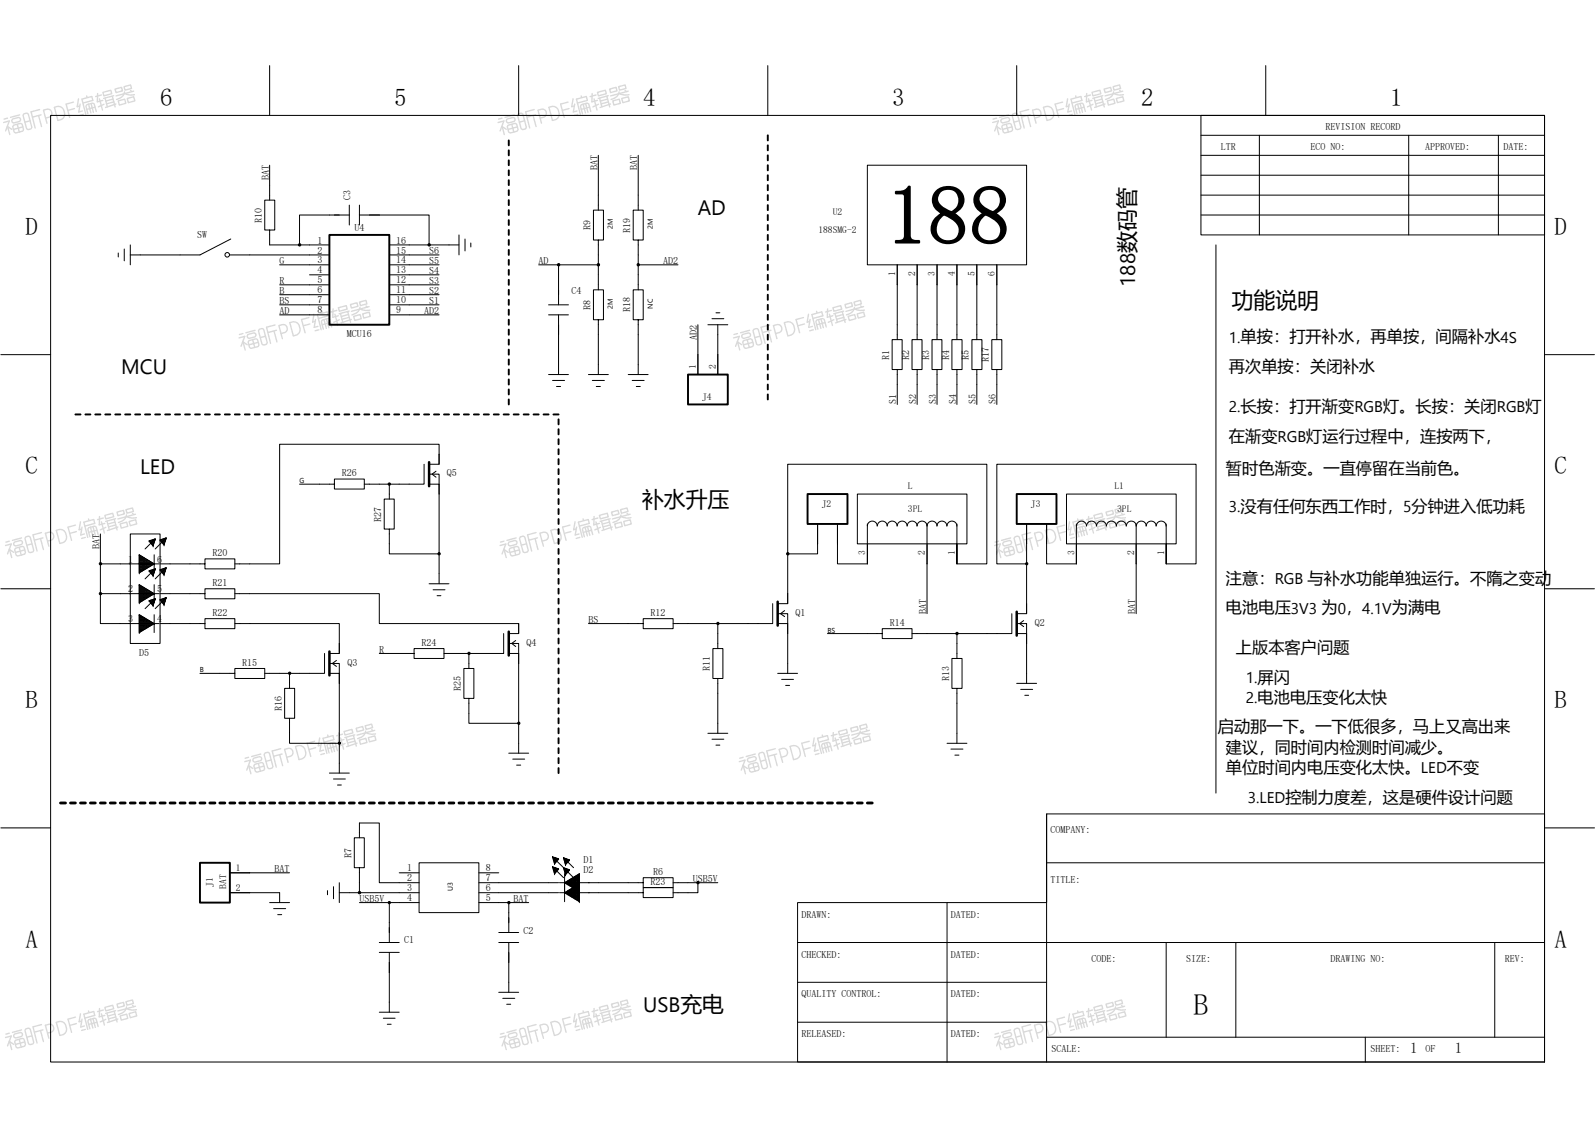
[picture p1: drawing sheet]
<svg xmlns="http://www.w3.org/2000/svg" width="297mm" height="210mm" viewBox="0 0 297 210" stroke-linecap="round" stroke-linejoin="round" font-family="sans-serif">
<defs><g id="words">
<text font-size="15.4" x="165.1" y="45.4">188</text>
<text font-size="5.6" x="222.3" y="189">B</text>
<g font-size="4.6">
<text x="29.8" y="19.6">6</text>
<text x="73.4" y="19.6">5</text>
<text x="119.8" y="19.6">4</text>
<text x="166.1" y="19.6">3</text>
<text x="212.5" y="19.6">2</text>
<text x="258.9" y="19.6">1</text>
<text x="4.8" y="43.7">D</text>
<text x="289.5" y="43.7">D</text>
<text x="4.8" y="88.3">C</text>
<text x="289.5" y="88.3">C</text>
<text x="4.8" y="131.8">B</text>
<text x="289.5" y="131.8">B</text>
<text x="4.8" y="176.4">A</text>
<text x="289.5" y="176.4">A</text>
</g>
<g font-size="4.1">
<text x="229.4" y="57.3">功能说明</text>
<text x="119.6" y="94.4">补水升压</text>
</g>
<g font-size="3.9">
<text x="130" y="40">AD</text>
<text x="211.4" y="53.4" transform="rotate(-90 211.4 53.4)">188数码管</text>
<text x="22.6" y="69.5">MCU</text>
<text x="26.1" y="88.3">LED</text>
<text x="119.8" y="188.4">USB充电</text>
</g>
<g font-size="3">
<text x="228.9" y="69.3">再次单按：关闭补水</text>
<text x="228.9" y="82.3">在渐变RGB灯运行过程中，连按两下，</text>
<text x="228.3" y="88.2">暂时色渐变。一直停留在当前色。</text>
<text x="228.3" y="108.6">注意：RGB 与补水功能单独运行。不隋之变动</text>
<text x="228.3" y="114.2">电池电压3V3 为0，4.1V为满电</text>
<text x="230.2" y="121.6">上版本客户问题</text>
<text x="226.8" y="136.3">启动那一下。一下低很多，马上又高出来</text>
<text x="228.3" y="140.2">建议，同时间内检测时间减少。</text>
<text x="228.3" y="143.9">单位时间内电压变化太快。LED不变</text>
</g>
<g font-size="2.9">
<text x="228.9" y="63.8">1.单按：打开补水，再单按，间隔补水4S</text>
<text x="228.9" y="76.8">2.长按：打开渐变RGB灯。长按：关闭RGB灯</text>
<text x="228.9" y="95.3">3.没有任何东西工作时，5分钟进入低功耗</text>
<text x="232" y="127.2">1.屏闪</text>
<text x="232" y="130.9">2.电池电压变化太快</text>
<text x="232.4" y="149.5">3.LED控制力度差，这是硬件设计问题</text>
</g>
<g font-size="2.8">
<text x="262.6" y="196.1">1</text>
<text x="271" y="196.1">1</text>
</g>
<g font-size="1.9">
<text x="227.4" y="28">LTR</text>
<text x="244.1" y="28">ECO NO:</text>
<text x="246.9" y="24.3">REVISION RECORD</text>
<text x="265.4" y="28">APPROVED:</text>
<text x="280" y="28">DATE:</text>
<text x="50" y="33.5" transform="rotate(-90 50 33.5)">BAT</text>
<text x="111.3" y="31.7" transform="rotate(-90 111.3 31.7)">BAT</text>
<text x="118.7" y="31.7" transform="rotate(-90 118.7 31.7)">BAT</text>
<text x="48.7" y="41.4" transform="rotate(-90 48.7 41.4)">R10</text>
<text x="65.3" y="37.3" transform="rotate(-90 65.3 37.3)">C3</text>
<text x="36.7" y="44.3">SW</text>
<text x="59.1" y="45.3">1</text>
<text x="59.1" y="47.2">2</text>
<text x="66" y="43">U4</text>
<text x="73.8" y="45.3">16</text>
<text x="73.8" y="47.2">15</text>
<text x="79.9" y="47.3">S6</text>
<text x="110" y="42.8" transform="rotate(-90 110 42.8)">R9</text>
<text x="117.4" y="43.3" transform="rotate(-90 117.4 43.3)">R19</text>
<text x="52.1" y="52.8">R</text>
<text x="52.1" y="49.1">G</text>
<text x="59.1" y="49">3</text>
<text x="59.1" y="50.9">4</text>
<text x="59.1" y="52.8">5</text>
<text x="73.8" y="49">14</text>
<text x="73.8" y="50.9">13</text>
<text x="73.8" y="52.8">12</text>
<text x="79.9" y="49.1">S5</text>
<text x="79.9" y="51">S4</text>
<text x="79.9" y="52.8">S3</text>
<text x="100.3" y="49.1">AD</text>
<text x="123.5" y="49.1">AD2</text>
<text x="52.1" y="58.4">AD</text>
<text x="52.1" y="56.5">BS</text>
<text x="52.1" y="54.7">B</text>
<text x="59.1" y="54.6">6</text>
<text x="59.1" y="56.5">7</text>
<text x="59.1" y="58.3">8</text>
<text x="73.8" y="54.6">11</text>
<text x="73.8" y="56.5">10</text>
<text x="73.8" y="58.3">9</text>
<text x="79" y="58.4">AD2</text>
<text x="79.9" y="54.7">S2</text>
<text x="79.9" y="56.5">S1</text>
<text x="106.4" y="54.7">C4</text>
<text x="110" y="57.7" transform="rotate(-90 110 57.7)">R8</text>
<text x="117.4" y="58.1" transform="rotate(-90 117.4 58.1)">R18</text>
<text x="64.6" y="62.8">MCU16</text>
<text x="129.8" y="63.2" transform="rotate(-90 129.8 63.2)">AD2</text>
<text x="165.6" y="66.9" transform="rotate(-90 165.6 66.9)">R1</text>
<text x="169.3" y="66.9" transform="rotate(-90 169.3 66.9)">R2</text>
<text x="173" y="66.9" transform="rotate(-90 173 66.9)">R3</text>
<text x="176.7" y="66.9" transform="rotate(-90 176.7 66.9)">R4</text>
<text x="180.5" y="66.9" transform="rotate(-90 180.5 66.9)">R5</text>
<text x="184.2" y="67.4" transform="rotate(-90 184.2 67.4)">R17</text>
<text x="166.9" y="75.3" transform="rotate(-90 166.9 75.3)">S1</text>
<text x="170.6" y="75.3" transform="rotate(-90 170.6 75.3)">S2</text>
<text x="174.3" y="75.3" transform="rotate(-90 174.3 75.3)">S3</text>
<text x="178" y="75.3" transform="rotate(-90 178 75.3)">S4</text>
<text x="181.7" y="75.3" transform="rotate(-90 181.7 75.3)">S5</text>
<text x="185.4" y="75.3" transform="rotate(-90 185.4 75.3)">S6</text>
<text x="63.7" y="88.6">R26</text>
<text x="83.2" y="88.6">Q5</text>
<text x="71" y="97.1" transform="rotate(-90 71 97.1)">R27</text>
<text x="18.5" y="102.2" transform="rotate(-90 18.5 102.2)">BAT</text>
<text x="23.9" y="104.7">1</text>
<text x="29.3" y="104.7">6</text>
<text x="39.5" y="103.5">R20</text>
<text x="23.9" y="110.3">2</text>
<text x="29.3" y="110.3">5</text>
<text x="39.5" y="109">R21</text>
<text x="23.9" y="115.8">3</text>
<text x="29.3" y="115.8">4</text>
<text x="39.5" y="114.6">R22</text>
<text x="109.6" y="115.9">BS</text>
<text x="121.2" y="114.6">R12</text>
<text x="148.2" y="114.6">Q1</text>
<text x="165.7" y="116.5">R14</text>
<text x="172.5" y="114.2" transform="rotate(-90 172.5 114.2)">BAT</text>
<text x="192.7" y="116.5">Q2</text>
<text x="211.4" y="114.2" transform="rotate(-90 211.4 114.2)">BAT</text>
<text x="25.9" y="122.2">D5</text>
<text x="45.1" y="123.9">R15</text>
<text x="64.7" y="123.9">Q3</text>
<text x="70.6" y="121.5">R</text>
<text x="78.5" y="120.2">R24</text>
<text x="98.1" y="120.2">Q4</text>
<text x="132.2" y="124.9" transform="rotate(-90 132.2 124.9)">R11</text>
<text x="85.8" y="128.6" transform="rotate(-90 85.8 128.6)">R25</text>
<text x="176.7" y="126.7" transform="rotate(-90 176.7 126.7)">R13</text>
<text x="52.5" y="132.3" transform="rotate(-90 52.5 132.3)">R16</text>
<text x="195.6" y="155">COMPANY:</text>
<text x="65.4" y="159.7" transform="rotate(-90 65.4 159.7)">R7</text>
<text x="108.7" y="160.6">D1</text>
<text x="51.1" y="162.3">BAT</text>
<text x="66.9" y="167.9">USB5V</text>
<text x="75.8" y="162.2">1</text>
<text x="75.8" y="164.1">2</text>
<text x="75.8" y="165.9">3</text>
<text x="75.8" y="167.8">4</text>
<text x="90.5" y="162.2">8</text>
<text x="90.5" y="164.1">7</text>
<text x="90.5" y="165.9">6</text>
<text x="90.5" y="167.8">5</text>
<text x="95.7" y="167.9">BAT</text>
<text x="108.7" y="162.5">D2</text>
<text x="121.2" y="164.7">R23</text>
<text x="121.6" y="162.9">R6</text>
<text x="129" y="164.1">USB5V</text>
<text x="195.6" y="164.3">TITLE:</text>
<text x="97.5" y="173.8">C2</text>
<text x="149.3" y="170.8">DRAWN:</text>
<text x="177.1" y="170.8">DATED:</text>
<text x="75.3" y="175.6">C1</text>
<text x="149.3" y="178.2">CHECKED:</text>
<text x="177.1" y="178.2">DATED:</text>
<text x="203.2" y="179.2">CODE:</text>
<text x="220.9" y="179.2">SIZE:</text>
<text x="247.8" y="179.2">DRAWING NO:</text>
<text x="280.2" y="179.2">REV:</text>
<text x="149.3" y="185.7">QUALITY CONTROL:</text>
<text x="177.1" y="185.7">DATED:</text>
<text x="149.3" y="193.1">RELEASED:</text>
<text x="177.1" y="193.1">DATED:</text>
<text x="195.8" y="195.8">SCALE:</text>
<text x="255.2" y="195.8">SHEET:</text>
<text x="265.5" y="195.8">OF</text>
</g>
<g font-size="1.8">
<text x="155.1" y="40">U2</text>
<text x="152.4" y="43.4">188SMG-2</text>
<text x="166.7" y="51.3" transform="rotate(-90 166.7 51.3)">1</text>
<text x="170.4" y="51.3" transform="rotate(-90 170.4 51.3)">2</text>
<text x="174.1" y="51.3" transform="rotate(-90 174.1 51.3)">3</text>
<text x="177.8" y="51.3" transform="rotate(-90 177.8 51.3)">4</text>
<text x="181.5" y="51.3" transform="rotate(-90 181.5 51.3)">5</text>
<text x="185.3" y="51.3" transform="rotate(-90 185.3 51.3)">6</text>
<text x="129.6" y="68.6" transform="rotate(-90 129.6 68.6)">1</text>
<text x="133.3" y="68.6" transform="rotate(-90 133.3 68.6)">2</text>
<text x="130.8" y="74.4">J4</text>
<text x="153" y="94.4">J2</text>
<text x="169.1" y="91">L</text>
<text x="169.1" y="95.4">3PL</text>
<text x="192" y="94.4">J3</text>
<text x="207.5" y="91">L1</text>
<text x="208.1" y="95.4">3PL</text>
<text x="161.1" y="103.3" transform="rotate(-90 161.1 103.3)">3</text>
<text x="172.3" y="103.3" transform="rotate(-90 172.3 103.3)">2</text>
<text x="177.8" y="103.3" transform="rotate(-90 177.8 103.3)">1</text>
<text x="200.1" y="103.3" transform="rotate(-90 200.1 103.3)">3</text>
<text x="211.2" y="103.3" transform="rotate(-90 211.2 103.3)">2</text>
<text x="216.8" y="103.3" transform="rotate(-90 216.8 103.3)">1</text>
<text x="39.7" y="165" transform="rotate(-90 39.7 165)">J1</text>
<text x="42.1" y="165.5" transform="rotate(-90 42.1 165.5)">BAT</text>
<text x="43.9" y="165.8">2</text>
<text x="43.9" y="162.1">1</text>
</g>
<g font-size="1.3">
<text x="114.2" y="42.7" transform="rotate(-90 114.2 42.7)">2M</text>
<text x="121.6" y="42.7" transform="rotate(-90 121.6 42.7)">2M</text>
<text x="114.2" y="57.5" transform="rotate(-90 114.2 57.5)">2M</text>
<text x="121.6" y="57.4" transform="rotate(-90 121.6 57.4)">NC</text>
<text x="55.8" y="89.9">G</text>
<text x="154.1" y="117.8">BS</text>
<text x="37.2" y="125.2">B</text>
<text x="84.4" y="165.9" transform="rotate(-90 84.4 165.9)">U3</text>
</g>
</g></defs>
<g fill="none" stroke="#000" stroke-width=".19">
<path d="M50.2 12.2v9.3M96.6 12.2v9.3M143 12.2v9.3M189.3 12.2v9.3M235.7 12.2v9.3M9.4 21.5h278.2v176.2h-278.2zM50.2 30.8v6.5M65.1 38.2v3.7M66.9 38.2v3.7M111.4 28.9v10.2M118.9 28.9v10.2M161.5 30.8h29.7v18.5h-29.7z"/>
<path d="M223.7 21.5h63.9v22.2h-63.9zM223.7 25.2h63.9M223.7 28.9h63.9M223.7 36.3h63.9M223.7 32.6h63.9M234.5 25.2v18.5M262.3 25.2v18.5M279 25.2v18.5M22 47.1v.7M23.1 46.4v2.2M24.3 45.6v3.7M42.8 47.5h18.5"/>
<path d="M43 44.5l-5.8 3h-12.9M52.1 49.3h9.2M52.1 53h9.2M52.1 54.9h9.2M52.1 56.7h9.2M52.1 58.6h9.2M55.8 45.6h5.5M57.6 51.2h3.7M65.1 40h-9.3v5.6h-5.6v-2.8h-.9v-5.5h1.9v5.5h-1M66.9 40h13v5.6M72.5 47.5h9.3M72.5 45.6h13"/>
<path d="M72.5 49.3h9.3M72.5 51.2h9.3M72.5 53h9.3M72.5 54.9h9.3M72.5 56.7h9.3M72.5 58.6h9.3M85.5 43.7v3.8M86.6 44.5v2.2M87.7 45.2v.8M100.3 49.3h3.7M102.2 56.7h3.7M102.2 58.6h3.7"/>
<path d="M104 58.6v11.1M111.4 59.5h1v-5.5h-1.9v5.5h.9v10.2M111.4 44.7h1v-5.6h-1.9v5.6h.9v9.3M111.4 49.3h-7.4v7.4M118.9 59.5h.9v-5.5h-1.9v5.5h1v10.2M118.9 44.7h.9v-5.6h-1.9v5.6h1v9.3M118.9 49.3h7.4M132.6 59.3h2.2M133.3 58.2h.8M167.1 49.3v13.9M170.8 49.3v13.9M174.5 49.3v13.9"/>
<path d="M178.2 49.3v13.9M181.9 49.3v13.9M185.6 49.3v13.9M223.7 40h63.9M226.4 45.6v102M.2 66h9.2M102.2 69.7h3.7M102.9 70.8h2.2M103.6 71.9h.8M109.6 69.7h3.7M110.3 70.8h2.3M111 71.9h.8"/>
<path d="M117 69.7h3.7M117.7 70.8h2.3M118.5 71.9h.7M130 60.5v9.2M131.8 60.5h3.7M133.7 60.5v9.2M167.1 68.8h.9v-5.6h-1.9v5.6h1v6.5M170.8 68.8h.9v-5.6h-1.9v5.6h1v6.5M174.5 68.8h.9v-5.6h-1.8v5.6h.9v6.5M178.2 68.8h1v-5.6h-1.9v5.6h.9v6.5M181.9 68.8h1v-5.6h-1.9v5.6h.9v6.5M185.6 68.8h1v-5.6h-1.9v5.6h.9v6.5"/>
<path d="M287.6 66h9.3M18.7 99.4v5.6M24.3 99.4h5.5v20.4h-5.5zM55.8 90.1h6.5v-.9h5.5v1.8h-5.5v-.9M72.5 98.5h.9v-5.6h-1.8v5.6h.9v4.6h9.3v5.6M72.5 90.1v2.8M79 86.4v3.7h-11.2M79.9 90.1h1.9v1.9M79.9 88.3h1.9v14.8M81.2 87.7l-.7 .6 .7 .5M81.8 84.6v1.8h-1.9M81.8 84.6v-1.9h-29.7v22.3h-8.4"/>
<path d="M81.8 84.6v1.8M152.3 97.5v5.6h-5.6M156 97.5v7.5h5.5v-7.5M159.7 92h20.4v9.2h-20.4zM161.5 97.9a.9 .9 0 0 1 .9-.9 .9 .9 0 0 1 .9 .9M163.4 97.9a.9 .9 0 0 1 .9-.9 .9 .9 0 0 1 .9 .9M165.2 97.9a.9 .9 0 0 1 .9-.9 .9 .9 0 0 1 .9 .9M167.1 97.9a.9 .9 0 0 1 .9-.9 .9 .9 0 0 1 .9 .9M169 97.9a.89 .89 0 0 1 .9-.9 .89 .89 0 0 1 .8 .9M170.8 97.9a.9 .9 0 0 1 .9-.9 .9 .9 0 0 1 .9 .9M172.6 97.5v16.7M172.7 97.9a.9 .9 0 0 1 .9-.9 .9 .9 0 0 1 .9 .9"/>
<path d="M174.5 97.9a.9 .9 0 0 1 .9-.9 .9 .9 0 0 1 .9 .9M176.4 97.9a.9 .9 0 0 1 .9-.9 .9 .9 0 0 1 .9 .9M178.2 97.5v7.5v-3.8M191.2 97.5v16.7M194.9 97.5v7.5h5.6v-7.5M198.6 92h20.4v9.2h-20.4zM200.5 97.9a.9 .9 0 0 1 .9-.9 .9 .9 0 0 1 .9 .9M202.4 97.9a.89 .89 0 0 1 .9-.9 .89 .89 0 0 1 .8 .9M204.2 97.9a.9 .9 0 0 1 .9-.9 .9 .9 0 0 1 .9 .9M206.1 97.9a.9 .9 0 0 1 .9-.9 .9 .9 0 0 1 .9 .9M207.9 97.9a.9 .9 0 0 1 .9-.9 .9 .9 0 0 1 .9 .9M209.8 97.9a.9 .9 0 0 1 .9-.9 .9 .9 0 0 1 .9 .9"/>
<path d="M211.6 97.5v16.7M211.6 97.9a.89 .89 0 0 1 .9-.9 .89 .89 0 0 1 .9 .9M213.5 97.9a.9 .9 0 0 1 .9-.9 .9 .9 0 0 1 .9 .9M215.3 97.9a.9 .9 0 0 1 .9-.9 .9 .9 0 0 1 .9 .9M217.2 97.5v7.5v-3.8M.2 109.6h9.2M18.7 110.5v5.6h10.9M25.9 116.1h2.8l-2.8 1.7zM25.9 117.8h.1M25.9 116.1v-1.7l2.8 1.7h-2.8h2.8M25.9 114.4h.1M25.9 110.5v-1.7l2.8 1.7h-2.8h2.8"/>
<path d="M25.9 108.8h.1M25.9 110.5h2.8l-2.8 1.7zM25.9 112.2h.1M25.9 105h2.8l-2.8 1.6zM25.9 106.6h.1M25.9 105v-1.7l2.8 1.7h-2.8h2.8M25.9 103.3h.1M25.9 109.6h1.2M25.9 117.6h.4M25.9 117.4h.7M25.9 115h.9v2.2h-.9M25.9 117h1.3"/>
<path d="M25.9 116.8h1.6M25.9 115.5h1.9v1.1h-1.9M25.9 116.5h2.2M25.9 116.3h2.5M25.9 103.3v3.3M25.9 108.8v3.4M25.9 114.4v3.4M25.9 103.7l.6-.1v2.7M25.9 114.8h.6v2.6M25.9 103.8h.9v2.3h-.9M25.9 109.4h.9v2.2h-.9M25.9 104.4h1.9v1.1h-1.9"/>
<path d="M25.9 110h1.9v1.1h-1.9M25.9 104.8l2.4-.1v.5M25.9 115.9h2.5M25.9 115.7h2.2M25.9 115.3h1.6M25.9 115.2h1.2M25.9 114.6h.3M25.9 112h.4M25.9 111.8h.7M25.9 111.5h1.3M25.9 106.4h.4M25.9 106.3h.7"/>
<path d="M25.9 105.9h1.3M25.9 110.3h2.5M25.9 110.2h2.2M25.9 109.8h1.6M25.9 109.2h.6M25.9 109.1h.3M25.9 111.3h1.6M25.9 110.9h2.2M25.9 110.7h2.5M25.9 105.7h1.6M25.9 105.3h2.2M25.9 105.1h2.5"/>
<path d="M25.9 104.6h2.2M25.9 104.2h1.6M25.9 104h1.2M25.9 103.5h.3M26.1 103.4v3.1M26.1 109v3.1M26.1 114.5v3.2M26.3 103.5v2.9M26.3 109.1v2.9M26.3 114.6v2.9M26.5 109.2v2.7M26.7 103.7v2.5"/>
<path d="M26.7 109.3v2.4M26.7 114.9v2.4M27 104v2M27 109.5v2M27 115.1v2M27.2 104.1v1.8M27.2 109.6v1.8M27.2 115.2v1.8M27.4 104.2v1.5M27.4 109.7v1.6M27.4 115.3v1.6M27.6 104.3v1.3"/>
<path d="M27.6 109.9v1.3M27.6 115.4v1.4M27.8 111.8h.1M27.8 106.3h.1M27.8 100.7h.1M27.8 111.8h1M27.8 106.3h1M27.8 100.7h1M27.8 106.3l1.1-.4-.4 1.3zM27.9 112h.9M27.9 106.4h.9M27.9 100.9h.9"/>
<path d="M28 100.6v.3M28 104.5v.9M28 106.2v.3M28 110.1v.9M28 111.7v.4M28 115.7v.8M28 101.1h.7M28.1 100.5v.7M28.1 104.6v.7M28.1 106.1v.7M28.1 110.2v.6M28.1 111.7v.7"/>
<path d="M28.1 115.8v.6M28.2 112.4h.4M28.2 106.8h.4M28.2 101.2h.4M28.3 110.3v.4M28.3 115.9v.4M28.5 112.8h.1M28.5 107.2h.1M28.5 101.6h.1M28.5 100.4v1.2M28.5 104.9v.2M28.5 106v1.2"/>
<path d="M28.5 110.4v.2M28.5 111.6v1.2M28.5 116v.2M28.7 116.1h.1M28.7 110.5h.1M28.7 105h.1M28.7 100.4v.6M28.7 103.3v3.3h-.7M28.7 108.8v3.4h-.7M28.7 114.4v3.4M28.9 100.5h-.6v.9h.3M28.9 106.1h-.6v.9h.3"/>
<path d="M28.9 111.6h-.6v1h.3M28.9 111.5h.1M28.9 105.9h.1M28.9 100.3h.1M28.9 111.5l-.4 1.3-.7-1 1.1-.3-1.9 1.8M28.9 100.3l-.4 1.3-.7-.9 1.1-.4-1.9 1.9M28.9 105.9l-1.9 1.9M29.6 105h-10.9v5.5h10.9M29.8 105h8.4v-1h5.5v1.9h-5.5v-.9M29.8 110.5h8.4v-.9h5.5v1.9h-5.5v-1M29.8 116.1h8.4v-.9h5.5v1.8h-5.5v-.9M29.8 111.6h.1"/>
<path d="M29.8 106.1h.1M29.8 100.5h.1M29.8 111.6h1.1M29.8 106.1h1.1M29.8 100.5h1.1M29.8 111.6l1.1-.3-.3 1.3zM29.8 106.1l1.1-.4-.3 1.3zM29.8 100.5l1.1-.4-.3 1.3zM29.9 111.8h.9M29.9 106.3h.9M29.9 100.7h.9M30 100.4v.4"/>
<path d="M30 106v.3M30 111.6v.3M30.1 112h.7M30.1 106.4h.7M30.2 100.4v.6M30.2 105.9v.7M30.2 111.5v.6M30.2 112.2h.5M30.2 106.6h.5M30.2 101.1h.5M30.6 112.6h.1M30.6 107h.1"/>
<path d="M30.6 101.4h.1M30.6 100.3v1.1M30.6 105.8v1.2M30.6 111.4v1.2M30.8 100.2v.6l-.7 .1M30.8 105.7v.7M30.8 111.3v.7M30.8 111.5l-1.9 1.8M30.8 105.9l-1.9 1.9M30.8 100.3l-1.9 1.9M30.9 111.5h-.5v.9h.2M30.9 100.3h-.5v.9h.2"/>
<path d="M30.9 105.9h-.5v.9h.2M30.9 111.3h.1M30.9 105.7h.1M30.9 100.1h.1M43.7 116.1h19.5v3.7M43.7 110.5h26.9v5.6h26M63.2 119.8v1.8h-1.9M63.2 119.8v1.8M79.9 108.7h3.7M80.7 109.8h2.2M81.4 110.9h.7M93.8 117.9v3.7h-11.1"/>
<path d="M94.7 119.8h1.9v14.8M96 119.2l-.7 .6 .7 .6M96.6 116.1v1.8h-1.9M96.6 116.1v1.8M109.6 116.1h10.2v-.9h5.6v1.8h-5.6v-.9M125.4 116.1h8.3M143.9 112.4v3.7h-10.2v4.6M144.8 116.1h1.9v1.8M144.8 114.2h1.9v11.1M146.1 113.7l-.7 .5 .7 .6M146.7 110.5v1.9h-1.9M146.7 110.5v1.9"/>
<path d="M154.1 117.9h10.2v-.9h5.5v1.9h-5.5v-1M169.8 117.9h8.4M178.2 105h5.6v-18.6h-37.1v24.1M188.4 114.2v3.7h-10.2v4.7M189.3 117.9h1.9v1.9M189.3 116.1h1.9v11.1M190.6 115.5l-.7 .6 .7 .5M191.2 112.4v1.8h-1.9M191.2 105h-5.6v-18.6h37.1v18.6h-5.5M287.6 109.6h9.3M37.2 125.3h6.5v-.9h5.6v1.9h-5.6v-1M53.9 133.7h1v-5.6h-1.9v5.6h.9v4.7h9.3v5.5"/>
<path d="M53.9 125.3v2.8M60.4 121.6v3.7h-11.1M61.3 125.3h1.9v1.9M61.3 123.5h1.9v14.9M62.7 122.9l-.8 .6 .8 .6M70.6 121.6h6.5v-.9h5.6v1.9h-5.6v-1M87.3 130h1v-5.6h-1.9v5.6h.9v4.6h9.3v5.6M87.3 121.6v2.8M94.7 121.6h1.9v1.9M131.8 136.5h3.7M132.6 137.6h2.2M133.3 138.7h.8"/>
<path d="M133.7 126.3h.9v-5.6h-1.8v5.6h.9v10.2M144.8 125.3h3.7M145.6 126.5h2.2M146.3 127.6h.8M176.4 138.4h3.7M177.1 139.4h2.2M178.2 128.1h1v-5.5h-1.9v5.5h.9v10.3M189.3 127.2h3.7M190.1 128.3h2.2M190.8 129.4h.8M.2 154.1h9.2M61.3 143.9h3.8"/>
<path d="M62.1 145h2.2M62.9 146.1h.7M66.9 156v-2.8h3.7v11.1h7.4M94.7 140.2h3.8M95.5 141.3h2.2M96.2 142.4h.8M102.9 159.5l1.1 .4-.7 .9zM102.9 159.5h.1M102.9 159.7h.5v.9h-.2M103 159.9h1M103.1 159.7l1.9 1.8M103.1 159.6v.6h.7"/>
<path d="M103.3 159.6v1.2M103.6 159.7v.7M103.8 159.8v.3M104 159.9h.1M105 159.7l.3 1.3 .8-.9-1.1-.4 1.8 1.8M105 159.7h.1M105 159.9h.5v.9h-.3M105.1 159.7v.7h.7M105.3 159.8v1.2M105.7 160v.5M177.8 140.6h.8M194.9 151.5v46.2"/>
<path d="M287.7 154.1h9.3M42.8 166.2h9.3v1.8M42.8 162.5h11.1M50.2 168h3.7M51 169.1h2.2M51.7 170.3h.8M61 165.8v.8M62.1 165.1v2.2M63.2 164.3v3.7M66.9 168h5.6v7.5M66.9 161.5h.9v-5.5h-1.8v5.5h.9v4.7h-3.7M66.9 166.2h11.1"/>
<path d="M70.6 175.5h3.7M70.6 177.3h3.7M72.5 177.3v11.1M72.5 168h5.5M74.3 162.5h3.7M78 160.6h11.2v9.3h-11.2zM89.2 162.5h3.7M89.2 168h5.5M92.9 175.5h3.7M92.9 173.6h3.7M94.7 175.5v9.2M98.5 168h-3.8v5.6"/>
<path d="M102.9 161.4l1.1 .3-.7 .9zM102.9 161.4h.1M102.9 161.5h.5v1h-.2M103 161.7h1M103 160.1h.9M103 161.9h.9M103.1 161.5l1.9 1.9M103.1 161.4v.7h.7M103.2 160.4h.4M103.2 162.3h.4M103.3 160.8h.1M103.3 162.6h.1"/>
<path d="M103.3 161.5v1.1M103.6 161.6v.6M103.8 161.7v.2M104 161.7h.1M104 166.2h-14.8M104 164.3h-14.8M104.2 164.3h15.6v-.9h5.6v1.8h-5.6v-.9M104.2 166.2h15.6v-1h5.6v1.9h-5.6v-.9M105 161.5l.3 1.4 .8-1-1.1-.4 1.8 1.9M105 161.5h.1M105 161.7h.5v.9h-.3M105 160.1h1.1"/>
<path d="M105 161.9h1.1M105.1 160.2h.8M105.1 162.1h.8M105.1 164.3h2.8v1.7zM105.1 166.2h2.8v1.7zM105.1 164.3h.1M105.1 166.2h.1M105.1 161.6v.7h.7M105.1 162.6v5.3M105.2 160.6h.4M105.2 162.5h.4M105.3 161h.1"/>
<path d="M105.3 162.9h.1M105.3 161.7v1.2M105.3 164.2v.2M105.3 166.1v.2M105.4 164.5h2.5M105.4 166.3h2.5M105.5 164.1h2.4M105.5 166h2.4M105.5 164.1v.4M105.5 165.9v.5M105.7 161.8v.6M105.7 164v.7"/>
<path d="M105.7 165.8v.7M105.7 164.7h2.2M105.7 166.6h2.2M105.8 165.8h2.1M105.8 163.9h2.1M105.9 160v.3M105.9 161.9v.2M105.9 163.9v.9M105.9 165.7v.9M106.1 160.1h.1M106.1 161.9h.1M106.2 163.7v1.3"/>
<path d="M106.2 165.5v1.3M106.3 165.1h1.6M106.3 166.9h1.6M106.4 165.4h1.5M106.4 163.6h1.5M106.4 163.5v1.6M106.4 165.4v1.6M106.6 163.4v1.8M106.6 165.3v1.8M106.7 165.2h1.2M106.7 167.1h1.2M106.7 163.4h1.2"/>
<path d="M106.8 163.3v3.9M107.2 163.1v4.3M107.3 167.5h.6M107.3 163h.6M107.3 163v4.5M107.6 162.9v4.7M107.6 167.6h.3M107.6 162.9h.3M107.7 162.8v4.9M107.9 163.8h-1.8v1.1h1.8M107.9 166h.1M107.9 164.3h-2.8l2.8-1.7v3.4"/>
<path d="M107.9 162.6h.1M107.9 167.9h.1M107.9 166.2h-2.8l2.8-1.7v3.4M107.9 164.5h.1M107.9 162.6v1.7M107.9 164.5v1.7M107.9 165.6h-1.8v1.1h1.8M107.9 163.2h-.9v4.1h.9M125.4 164.3h4.6M133.7 164.3h-3.7v1.9h-4.6M148.5 168h46.4v-16.5h92.7v46.2h-139.1zM148.5 175.5h139.1"/>
<path d="M176.4 168v29.7M194.9 160.6h92.7M217.2 175.5v17.6M230.2 175.5v17.6M278.4 175.5v17.6M70.6 188.4h3.7M71.4 189.5h2.2M72.1 190.7h.7M92.9 184.7h3.7M93.6 185.8h2.3M94.4 186.9h.7M148.5 182.9h46.4"/>
<path d="M148.5 190.3h46.4M194.9 193.1h92.7M254.3 193.1v4.6"/>
<circle cx="42.3" cy="47.4" r=".43"/>
</g>
<g fill="none" stroke="#000" stroke-width=".53">
<path d="M11.3 149.5h.9M13.1 149.5h.9M15 149.5h.9M16.8 149.5h.9M18.7 149.5h.9M20.5 149.5h1M22.4 149.5h.9M24.3 149.5h.9M26.1 149.5h.9M28 149.5h.9M29.8 149.5h1M31.7 149.5h.9"/>
<path d="M33.5 149.5h1M35.4 149.5h.9M37.2 149.5h1M39.1 149.5h.9M40.9 149.5h1M42.8 149.5h.9M44.6 149.5h1M46.5 149.5h.9M48.4 149.5h.9M50.2 149.5h1M52.1 149.5h.9M53.9 149.5h1"/>
<path d="M55.8 149.5h.9M57.6 149.5h1M59.5 149.5h.9M61.3 149.5h1M63.2 149.5h.9M65.1 149.5h.9M66.9 149.5h.9M68.8 149.5h.9M70.6 149.5h1M72.5 149.5h.9M74.3 149.5h1M76.2 149.5h.9"/>
<path d="M78 149.5h1M79.9 149.5h.9M81.8 149.5h.9M83.6 149.5h.9M85.5 149.5h.9M87.3 149.5h1M89.2 149.5h.9M91 149.5h1M92.9 149.5h.9M94.7 149.5h1M96.6 149.5h.9M98.5 149.5h.9"/>
<path d="M100.3 149.5h.9M102.2 149.5h.9M104 149.5h1M105.9 149.5h.9M107.7 149.5h1M109.6 149.5h.9M111.4 149.5h1M113.3 149.5h.9M115.1 149.5h1M117 149.5h.9M118.9 149.5h.9M120.7 149.5h1"/>
<path d="M122.6 149.5h.9M124.4 149.5h1M126.3 149.5h.9M128.1 149.5h1M130 149.5h.9M131.8 149.5h1M133.7 149.5h.9M135.5 149.5h1M137.4 149.5h.9M139.2 149.5h1M141.1 149.5h.9M143 149.5h.9"/>
<path d="M144.8 149.5h.9M146.7 149.5h.9M148.5 149.5h1M150.4 149.5h.9M152.3 149.5h.9M154.1 149.5h.9M156 149.5h.9M157.8 149.5h.9M159.7 149.5h.9M161.5 149.5h.9"/>
</g>
<g fill="none" stroke="#000" stroke-width=".36">
<path d="M94.7 26.1v1M94.7 28v.9M94.7 29.8v1M94.7 31.7v.9M94.7 33.5v1M94.7 35.4v.9M94.7 37.3v.9M94.7 39.1v.9M143 25.2v.9M143 27.1v.9M143 28.9v.9M143 30.8v.9"/>
<path d="M143 32.6v.9M143 34.5v.9M143 36.3v1M143 38.2v.9M61.3 43.7h11.2v16.8h-11.2zM94.7 41v.9M94.7 42.8v.9M94.7 44.7v.9M94.7 46.5v1M94.7 48.4v.9M94.7 50.2v1M94.7 52.1v.9"/>
<path d="M94.7 54v.9M94.7 55.8v.9M94.7 57.7v.9M94.7 59.5v1M143 40v1M143 41.9v.9M143 43.7v1M143 45.6v.9M143 47.5v.9M143 49.3v.9M143 51.2v.9M143 53v1"/>
<path d="M143 54.9v.9M143 56.7v1M143 58.6v.9M14 77.2h1M15.9 77.2h.9M17.7 77.2h1M19.6 77.2h.9M21.5 77.2h.9M23.3 77.2h1M25.2 77.2h.9M27 77.2h1M28.9 77.2h.9"/>
<path d="M30.8 77.2h.9M32.6 77.2h.9M34.5 77.2h.9M36.3 77.2h.9M38.2 77.2h.9M40 77.2h.9M41.9 77.2h.9M43.7 77.2h.9M45.6 77.2h.9M47.4 77.2h1M49.3 77.2h.9M51.2 77.2h.9"/>
<path d="M53 77.2h.9M54.9 77.2h.9M56.7 77.2h.9M58.6 77.2h.9M60.4 77.2h.9M62.3 77.2h.9M64.1 77.2h1M66 77.2h.9M67.8 77.2h1M69.7 77.2h.9M71.6 77.2h.9M73.4 77.2h.9"/>
<path d="M75.3 77.2h.9M77.1 77.2h.9M79 77.2h.9M80.8 77.2h1M82.7 77.2h.9M84.5 77.2h1M86.4 77.2h.9M88.3 77.2h.9M90.1 77.2h.9M92 77.2h.9M93.8 77.2h.9M94.7 61.4v.9"/>
<path d="M94.7 63.2v1M94.7 65.1v.9M94.7 66.9v1M94.7 68.8v.9M94.7 70.6v1M94.7 72.5v.9M94.7 74.4v.9M95.7 77.2h.9M97.5 77.2h1M99.4 77.2h.9M101.2 77.2h1M103.1 77.2h.9"/>
<path d="M104 78.1v.9M104 79.9v1M128.1 69.7h7.4v5.6h-7.4zM143 60.5v.9M143 62.3v.9M143 64.2v.9M143 66v.9M143 67.9v.9M143 69.7v.9M143 71.6v.9M143 73.4v1M104 81.8v.9"/>
<path d="M104 83.6v1M104 85.5v.9M104 87.3v1M104 89.2v.9M104 91v1M104 92.9v.9M104 94.8v.9M104 96.6v.9M104 98.5v.9M150.4 92h7.4v5.5h-7.4zM189.3 92h7.5v5.5h-7.5zM104 100.3v.9"/>
<path d="M104 102.2v.9M104 104v1M104 105.9v.9M104 107.8v.9M104 109.6v.9M104 111.5v.9M104 113.3v.9M104 115.2v.9M104 117v.9M104 118.9v.9M104 120.7v.9M104 122.6v.9"/>
<path d="M104 124.4v.9M104 126.3v.9M104 128.1v1M104 130v.9M104 131.8v1M104 133.7v.9M104 135.6v.9M104 137.4v1M104 139.3v.9M104 141.1v1M104 143v.9M37.2 160.6h5.6v7.4h-5.6z"/>
</g>
<path d="M79.9 86v4.5M94.7 117.6v4.4M144.8 112v4.5M189.3 113.9v4.4M61.3 121.3v4.4" fill="none" stroke="#000" stroke-width=".47"/>
<g fill="#000" stroke="#000" stroke-width=".19">
<path d="M118.7 49.1h.3v.3h-.3z" fill-rule="evenodd"/>
<path d="M72.4 90h.3v.3h-.3z" fill-rule="evenodd"/>
<path d="M18.6 110.4h.3v.3h-.3z" fill-rule="evenodd"/>
<path d="M18.6 104.8h.3v.3h-.3z" fill-rule="evenodd"/>
<path d="M81.6 102.9h.3v.3h-.3z" fill-rule="evenodd"/>
<path d="M133.6 115.9h.2v.3h-.2z" fill-rule="evenodd"/>
<path d="M53.8 125.2h.3v.3h-.3z" fill-rule="evenodd"/>
<path d="M87.2 121.5h.3v.3h-.3z" fill-rule="evenodd"/>
<path d="M94.6 167.9h.3v.3h-.3z" fill-rule="evenodd"/>
<circle cx="55.8" cy="45.6" r=".22"/>
<circle cx="79.9" cy="45.6" r=".22"/>
<circle cx="104" cy="49.3" r=".22"/>
<circle cx="111.4" cy="49.3" r=".22"/>
<circle cx="146.7" cy="103.1" r=".22"/>
<circle cx="178.2" cy="117.9" r=".22"/>
<circle cx="191.2" cy="104.9" r=".21"/>
<circle cx="63.2" cy="138.3" r=".21"/>
<circle cx="96.6" cy="134.6" r=".21"/>
<circle cx="66.9" cy="166.2" r=".22"/>
<circle cx="72.5" cy="168" r=".21"/>
<circle cx="130" cy="164.3" r=".22"/>
</g>
<g fill="none" stroke="#000" stroke-width=".26">
<path d="M10.1 20a1.3 1.3 0 0 1 1.9 .8 1.3 1.3 0 0 1-1.2 1.6M13.7 19l-1.4 .4 .7 2.4M14.6 18.4l-.2 1.5 .4-.2M14.9 19.4l-.2 1.4 .7-.1M15.5 19.2l1.8-.5-.2-.7-1.8 .5 .7 2.8M16.1 17.9l.1 .2M16.5 19.4l.4 1.6M17 19.3l.4 1.6M17.7 19.9l-1.5 .5M18.2 17.4l-.1 1.6 1.1-.3M18.5 18.4l.6 2.1M18.9 17.7l-1.1 .3"/>
<path d="M19.2 17.2l1.4-.4 .2 .7-1.5 .3zM19.4 19.4l-1.1 .5M19.6 18.3l.4 1.6M20.9 17.9l.5 2M21.1 18.4l-1.4 .4M21.2 17.8l-1.9 .5M21.2 19l-1.4 .3M21.4 16.6l1.2-.3 .2 .6-1.2 .3zM21.6 19.4l-1.9 .6M22 18.8l1.2-.3 .2 .7-1.2 .4zM23.1 16.1l1.2-.3 .2 .7-1.2 .3zM23.2 17.1a1.75 1.75 0 0 1-1.5 1.4"/>
<path d="M23.2 17.4a2.52 2.52 0 0 0 1.8 .2M23.7 18.3l1.2-.3 .2 .8-1.2 .3zM24.3 16.9l.3 .1M24.9 17l-3.3 .9M102.2 20a1.3 1.3 0 0 1 1.9 .8 1.3 1.3 0 0 1-1.2 1.6M105.8 19l-1.4 .4 .7 2.4M106.7 18.4l-.2 1.5 .4-.2M107 19.4l-.2 1.4 .7-.1M108.2 17.9l.1 .2M108.6 19.4l.4 1.6M109.1 19.3l.4 1.6M109.4 18.7l-.2-.7-1.8 .5 .7 2.8"/>
<path d="M109.4 18.7l-1.8 .5M109.8 19.9l-1.5 .5M110.3 17.4l-.1 1.6 1.1-.3M110.6 18.4l.6 2.1M111 17.7l-1.1 .3M111.3 17.2l1.4-.4 .2 .7-1.5 .3zM111.5 19.4l-1.1 .5M111.7 18.3l.4 1.6M113 17.9l.5 2M113.2 18.4l-1.4 .4M113.3 17.8l-1.9 .5M113.3 19l-1.4 .3"/>
<path d="M113.5 16.6l1.2-.3 .2 .6-1.2 .3zM113.7 19.4l-1.9 .6M114.1 18.8l1.2-.3 .2 .7-1.2 .4zM115.2 16.1l1.2-.3 .2 .7-1.2 .3zM115.3 17.1a1.75 1.75 0 0 1-1.5 1.4M115.3 17.4a2.52 2.52 0 0 0 1.8 .2M115.8 18.3l1.2-.3 .2 .8-1.2 .3zM116.4 16.9l.3 .1M117 17l-3.3 .9M194.3 20a1.3 1.3 0 0 1 1.9 .8 1.3 1.3 0 0 1-1.2 1.6M197.9 19l-1.4 .4 .7 2.4M198.8 18.4l-.2 1.5 .4-.2"/>
<path d="M199.1 19.4l-.2 1.4 .7-.1M200.3 17.9l.1 .2M200.7 19.4l.4 1.6M201.2 19.3l.4 1.6M201.3 18l-1.8 .5 .7 2.8M201.3 18l.2 .7-1.8 .5M201.9 19.9l-1.5 .5M202.4 17.4l-.1 1.6 1.1-.3M202.7 18.4l.6 2.1M203.1 17.7l-1.1 .3M203.4 17.2l1.4-.4 .2 .7-1.5 .3zM203.6 19.4l-1.1 .5"/>
<path d="M203.8 18.3l.4 1.6M205.1 17.9l.5 2M205.3 18.4l-1.4 .4M205.4 17.8l-1.9 .5M205.4 19l-1.4 .3M205.6 16.6l1.2-.3 .2 .6-1.2 .3zM205.8 19.4l-1.9 .6M206.2 18.8l1.2-.3 .2 .7-1.2 .4zM207.3 16.1l1.2-.3 .2 .7-1.2 .3zM207.4 17.1a1.75 1.75 0 0 1-1.5 1.4M207.4 17.4a2.52 2.52 0 0 0 1.8 .2M207.9 18.3l1.2-.3 .2 .8-1.2 .3z"/>
<path d="M208.5 16.9l.3 .1M209.1 17l-3.3 .9M.7 22.8l1-.3-.7 1.9M1.4 23.5l.8 .6M1.4 22l-.7 .2M1.4 23.5l.4 1.6M2.3 22.2l1.2-.3 .3 .2v.3l-.2 .2-1.1 .3-.3-.3zM2.5 23.4l1.4-.4 .2 .2 .3 1-.3 .2-1.2 .3-.3-.2-.2-.8zM3.2 23.2l.4 1.4M3.7 21.4l-1.7 .4M4.3 23.6l-1.8 .5M4.4 21.3l.6-.2 .3 .2 .6 2.3-.2 .4-.5 .1-.3-.2-.6-2.3z"/>
<path d="M5.6 22.5l-1 .2M7.2 21.5l.5 2.1M7.4 20.4l-1.6 .4 .7 3M7.6 21.4l-1.5 .4M8.5 22l.6-.2a.77 .77 0 0 0 .5-.9 .77 .77 0 0 0-.9-.6l-.6 .2 .6 2.4M10.1 20l.7 2.4M13.9 20.2l-1.2 .3M15.5 21.3l-.7 .2M17.9 20.8l-.4-1.5-.4-.1-.8 .3-.3 .4 .4 1.3M92.8 22.8l1-.3-.7 1.9M93.5 22l-.7 .2M94.3 24.1l-.8-.6 .4 1.6"/>
<path d="M94.4 22.2l1.2-.3 .3 .2v.3l-.2 .2-1.1 .3-.3-.3zM94.6 23.4l1.4-.4 .2 .2 .3 1-.3 .2-1.2 .3-.3-.2-.2-.8zM95.3 23.2l.4 1.4M95.8 21.4l-1.7 .4M96.4 23.6l-1.8 .5M96.5 21.3l.6-.2 .3 .2 .6 2.3-.2 .4-.5 .1-.3-.2-.6-2.3zM97.7 22.5l-1 .2M99.3 21.5l.5 2.1M99.5 20.4l-1.6 .4 .7 3M99.7 21.4l-1.5 .4M100.6 22l.6-.2a.77 .77 0 0 0 .5-.9 .77 .77 0 0 0-.9-.6l-.6 .2 .6 2.4M102.2 20l.7 2.4"/>
<path d="M106 20.2l-1.2 .3M107.6 21.3l-.7 .2M110 20.8l-.4-1.5-.4-.1-.8 .3-.3 .4 .4 1.3M184.9 22.8l1-.3-.7 1.9M185.6 23.5l.8 .6M185.6 22l-.7 .2M185.6 23.5l.4 1.6M186.5 22.2l1.2-.3 .3 .2v.3l-.2 .2-1.1 .3-.3-.3zM186.7 23.4l1.4-.4 .2 .2 .3 1-.3 .2-1.2 .3-.3-.2-.2-.8zM187.4 23.2l.4 1.4M187.9 21.4l-1.8 .4M188.5 23.6l-1.8 .5"/>
<path d="M188.6 21.3l.6-.2 .3 .2 .6 2.3-.3 .4-.4 .1-.3-.2-.6-2.3zM189.8 22.5l-1 .2M191.4 21.5l.5 2.1M191.6 20.4l-1.6 .4 .7 3M191.8 21.4l-1.5 .4M192.7 22l.6-.2a.77 .77 0 0 0 .5-.9 .77 .77 0 0 0-.9-.6l-.6 .2 .6 2.4M194.3 20l.7 2.4M198.1 20.2l-1.2 .3M199.7 21.3l-.7 .2M202.1 20.8l-.4-1.5-.4-.1-.8 .3-.3 .4 .4 1.3M57.5 59.1l-1.3 .4 .6 2.4M58.5 58.5l-.3 1.5 .5-.2"/>
<path d="M58.8 59.5l-.3 1.4 .7-.1M60 58l.1 .2M60.3 59.5l.5 1.6M60.8 59.4l.4 1.6M60.9 58.1l-1.8 .5 .7 2.8M60.9 58.1l.2 .7M61.1 58.8l-1.8 .5M62 57.5v1.6l1-.3M62.4 58.5l.5 2.1M62.7 57.8l-1.1 .3M63 57.3l1.5-.4 .2 .7-1.5 .3zM63.2 59.5l-1 .5"/>
<path d="M63.4 58.4l.4 1.6M64.8 58l.5 2M64.9 58.5l-1.4 .4M65 57.9l-1.8 .5M65 59.1l-1.3 .3M65.3 56.7l1.2-.3 .2 .6-1.3 .3zM65.4 59.5l-1.9 .6M65.9 58.9l1.2-.3 .2 .7-1.2 .4zM66.9 56.2l1.3-.3 .1 .7-1.2 .3zM67 57.2a1.75 1.75 0 0 1-1.5 1.4M67.1 57.5a2.52 2.52 0 0 0 1.8 .2M67.5 58.4l1.2-.3 .3 .8-1.3 .3z"/>
<path d="M68.2 57l.2 .1M68.7 57.1l-3.3 .9M149.6 59.1l-1.3 .4 .6 2.4M150.6 58.5l-.3 1.5 .5-.2M150.9 59.5l-.3 1.4 .7-.1M152.1 58l.1 .2M152.4 59.5l.5 1.6M152.9 59.4l.4 1.6M153 58.1l-1.8 .5 .7 2.8M153 58.1l.2 .7M153.2 58.8l-1.8 .5M154.1 57.5v1.6l1-.3"/>
<path d="M154.5 58.5l.5 2.1M154.8 57.8l-1.1 .3M155.1 57.3l1.5-.4 .2 .7-1.5 .3zM155.3 59.5l-1 .5M155.5 58.4l.4 1.6M156.9 58l.5 2M157 58.5l-1.4 .4M157.1 57.9l-1.8 .5M157.1 59.1l-1.3 .3M157.4 56.7l1.2-.3 .2 .6-1.3 .3zM157.5 59.5l-1.9 .6M158 58.9l1.2-.3 .2 .7-1.2 .4z"/>
<path d="M159 56.2l1.3-.3 .1 .7-1.2 .3zM159.1 57.2a1.75 1.75 0 0 1-1.5 1.4M159.2 57.5a2.52 2.52 0 0 0 1.8 .2M159.6 58.4l1.2-.3 .3 .8-1.3 .3zM160.3 57l.2 .1M160.8 57.1l-3.3 .9M44.5 62.9l1.1-.3-.7 1.9M45.2 63.6l.8 .6M45.2 62.1l-.6 .2M45.3 63.6l.4 1.6M46.1 62.3l1.3-.3 .2 .2 .1 .3-.3 .2-1.1 .3-.2-.3zM46.3 63.5l1.4-.4 .3 .2 .2 1-.2 .2-1.3 .3-.2-.2-.3-.8z"/>
<path d="M47.1 63.3l.3 1.4M47.5 61.5l-1.7 .4M48.1 63.7l-1.7 .5M48.3 61.4l.6-.2 .2 .2 .6 2.3-.2 .4-.5 .1-.2-.2-.6-2.3zM49.4 62.6l-.9 .2M49.6 60.9l.8 3M51 61.6l.6 2.1M51.2 60.5l-1.6 .4M51.5 61.5l-1.6 .4M51.9 60.6l.7-.2a.77 .77 0 0 1 .9 .6 .77 .77 0 0 1-.5 .9l-.7 .2M51.9 60.7l.7 2.3M54 60.1a1.3 1.3 0 0 1 1.8 .8 1.3 1.3 0 0 1-1.2 1.6"/>
<path d="M54 60.1l.6 2.4M57.7 60.3l-1.2 .3M59.4 61.4l-.7 .2M61.5 60l-1.5 .5M61.8 60.9l-.4-1.3-.4-.3-.9 .3-.2 .2 .3 1.5M136.6 62.9l1.1-.3-.7 1.9M137.3 63.6l.8 .6M137.3 62.1l-.6 .2M137.4 63.6l.4 1.6M138.2 62.3l1.3-.3 .2 .2 .1 .3-.3 .2-1.1 .3-.2-.3zM138.4 63.5l1.4-.4 .3 .2 .2 1-.3 .2-1.2 .3-.2-.2-.3-.8zM139.2 63.3l.3 1.4"/>
<path d="M139.6 61.5l-1.7 .4M140.2 63.7l-1.7 .5M140.4 61.4l.6-.2 .2 .2 .6 2.3-.2 .4-.5 .1-.2-.2-.6-2.3zM141.5 62.6l-.9 .2M141.7 60.9l.8 3M143.1 61.6l.6 2.1M143.3 60.5l-1.6 .4M143.6 61.5l-1.6 .4M144 60.6l.7-.2a.77 .77 0 0 1 .9 .6 .77 .77 0 0 1-.5 .9l-.7 .2M144 60.7l.7 2.3M146.1 60.1a1.3 1.3 0 0 1 1.8 .8 1.3 1.3 0 0 1-1.2 1.6M146.1 60.1l.6 2.4"/>
<path d="M149.8 60.3l-1.2 .3M151.5 61.4l-.7 .2M153.6 60l-1.5 .5M153.9 60.9l-.5-1.5-.3-.1-.9 .3-.2 .4 .3 1.3M7.7 99.1l-1.6 .5 .8 3M8.5 99.3l.6-.2a.77 .77 0 0 1 .9 .5 .77 .77 0 0 1-.5 1l-.7 .1M8.5 99.3l.6 2.4M10.5 98.7a1.3 1.3 0 0 1 1.8 .8 1.3 1.3 0 0 1-1.2 1.7M10.5 98.8l.6 2.3M14.1 97.8l-1.4 .3 .6 2.5M14.2 99l-1.2 .3M15 97.1l-.3 1.5 .5-.1"/>
<path d="M15.3 98.1l-.3 1.5 .7-.2M16.5 96.6l.1 .3M16.9 98.1l.4 1.7M17.3 98l.5 1.7M17.5 96.7l-1.9 .5 .7 2.8M17.5 96.7l.1 .7-1.8 .5M18.1 98.7l-1.6 .4M18.3 99.5l-.5-1.4-.3-.1-.9 .2-.2 .4 .3 1.3M18.5 96.1v1.6l1-.3M18.9 97.1l.5 2.1M19.2 96.4l-1 .3M19.5 95.9l1.5-.4 .2 .7-1.5 .4z"/>
<path d="M19.7 98.2l-1 .4M19.9 97l.4 1.6M21.3 96.7l.5 2M21.4 97.2l-1.3 .4M21.5 96.6l-1.8 .5M21.6 97.7l-1.4 .4M21.8 95.3l1.2-.3 .2 .7-1.2 .3zM21.9 98.1l-1.9 .7M22.4 97.5l1.2-.3 .2 .8-1.2 .3zM23.5 94.9l1.2-.3 .1 .6-1.2 .3zM23.6 95.8a1.75 1.75 0 0 1-1.5 1.5M23.6 96.2a2.52 2.52 0 0 0 1.8 .2"/>
<path d="M24.1 97.1l1.2-.3 .2 .7-1.2 .4zM24.7 95.6l.2 .2M25.2 95.7l-3.2 .9M99.8 99.1l-1.6 .5 .8 3M100.6 99.3l.6-.2a.77 .77 0 0 1 .9 .5 .77 .77 0 0 1-.5 1l-.7 .1M100.6 99.3l.6 2.4M102.6 98.7a1.3 1.3 0 0 1 1.8 .8 1.3 1.3 0 0 1-1.2 1.7M102.6 98.8l.6 2.3M106.2 97.8l-1.4 .3 .6 2.5M106.3 99l-1.2 .3M107.1 97.1l-.3 1.5 .5-.1M107.4 98.1l-.3 1.5 .7-.2"/>
<path d="M108.6 96.6l.1 .3M109 98.1l.4 1.7M109.4 98l.4 1.7M109.6 96.7l-1.9 .5 .7 2.8M109.6 96.7l.1 .7-1.8 .5M110.2 98.7l-1.6 .4M110.4 99.5l-.5-1.4-.3-.1-.9 .2-.2 .4 .3 1.3M110.6 96.1v1.6l1-.3M111 97.1l.5 2.1M111.3 96.4l-1 .3M111.6 95.9l1.5-.4 .2 .7-1.5 .4zM111.8 98.2l-1 .4"/>
<path d="M112 97l.4 1.6M113.4 96.7l.5 2M113.5 97.2l-1.3 .4M113.6 96.6l-1.8 .5M113.7 97.7l-1.4 .4M113.9 95.3l1.2-.3 .2 .7-1.2 .3zM114 98.1l-1.9 .7M114.5 97.5l1.2-.3 .2 .8-1.2 .3zM115.6 94.9l1.2-.3 .1 .6-1.2 .3zM115.7 95.8a1.75 1.75 0 0 1-1.5 1.5M115.7 96.2a2.52 2.52 0 0 0 1.8 .2M116.1 97.1l1.3-.3 .2 .7-1.2 .4z"/>
<path d="M116.8 95.6l.2 .2M117.3 95.7l-3.2 .9M191.9 99.1l-1.6 .5 .8 3M192.7 99.3l.6-.2a.77 .77 0 0 1 .9 .5 .77 .77 0 0 1-.5 1l-.7 .1M192.7 99.3l.6 2.4M194.7 98.7a1.3 1.3 0 0 1 1.8 .8 1.3 1.3 0 0 1-1.2 1.7M194.7 98.8l.6 2.3M198.3 97.8l-1.4 .3 .6 2.5M198.4 99l-1.2 .3M199.2 97.1l-.3 1.5 .5-.1M199.5 98.1l-.3 1.5 .7-.2M200.7 96.6l.1 .3"/>
<path d="M201.1 98.1l.4 1.7M201.5 98l.4 1.7M201.7 96.7l-1.9 .5 .7 2.8M201.7 96.7l.1 .7-1.8 .5M202.3 98.7l-1.6 .4M202.5 99.5l-.5-1.4-.3-.1-.9 .2-.2 .4 .3 1.3M202.7 96.1v1.6l1-.3M203.1 97.1l.5 2.1M203.4 96.4l-1 .3M203.7 95.9l1.5-.4 .2 .7-1.5 .4zM203.9 98.2l-1 .4M204.1 97l.4 1.6"/>
<path d="M205.5 96.7l.5 2M205.6 97.2l-1.3 .4M205.7 96.6l-1.8 .5M205.8 97.7l-1.4 .4M206 95.3l1.2-.3 .2 .7-1.2 .3zM206.1 98.1l-1.9 .7M206.6 97.5l1.2-.3 .2 .8-1.2 .3zM207.7 94.9l1.2-.3 .1 .6-1.2 .3zM207.8 95.8a1.75 1.75 0 0 1-1.6 1.5M207.8 96.2a2.52 2.52 0 0 0 1.8 .2M208.2 97.1l1.3-.3 .2 .7-1.2 .4zM208.9 95.6l.2 .2"/>
<path d="M209.4 95.7l-3.2 .9M1 101.6l1.1-.3-.7 1.8M1.7 102.3l.8 .5M1.8 100.7l-.7 .2M1.8 102.3l.4 1.5M2.7 101l1.2-.4 .3 .3v.2l-.3 .3-1.1 .2-.2-.2zM2.8 102.1l1.5-.4 .2 .3 .2 .9-.2 .3-1.3 .3-.2-.3-.2-.7zM3.6 101.9l.4 1.4M4 100.1l-1.7 .5M4.6 102.4l-1.7 .4M4.8 100l.6-.2 .3 .3 .6 2.2-.3 .5-.5 .1-.2-.3-.6-2.3zM5.9 101.2l-.9 .3"/>
<path d="M7.5 100.3l.6 2M8 100.1l-1.6 .5M15.9 100l-.7 .2M93.1 101.6l1.1-.3-.7 1.8M93.8 102.3l.8 .5M93.9 100.7l-.7 .2M93.9 102.3l.4 1.5M94.8 101l1.2-.4 .3 .3v.2l-.3 .3-1.1 .2-.2-.2zM94.9 102.1l1.5-.4 .2 .3 .2 .9-.2 .3-1.3 .3-.2-.3-.2-.7zM95.7 101.9l.4 1.4M96.1 100.1l-1.7 .5M96.7 102.4l-1.7 .4"/>
<path d="M96.9 100l.6-.2 .3 .3 .6 2.2-.3 .5-.5 .1-.2-.3-.6-2.3zM98 101.2l-.9 .3M99.6 100.3l.6 2M100.1 100.1l-1.6 .5M108 100l-.7 .2M185.2 101.6l1.1-.3-.7 1.8M185.9 102.3l.8 .5M186 100.7l-.7 .2M186 102.3l.4 1.5M186.9 101l1.2-.4 .3 .3v.2l-.3 .3-1.1 .2-.2-.2zM187 102.1l1.5-.4 .2 .3 .2 .9-.2 .3-1.3 .3-.2-.3-.2-.7zM187.8 101.9l.4 1.4"/>
<path d="M188.2 100.1l-1.7 .5M188.8 102.4l-1.7 .4M189 100l.6-.2 .3 .3 .6 2.2-.3 .5-.5 .1-.2-.3-.6-2.3zM190.1 101.2l-.9 .3M191.7 100.3l.6 2M192.2 100.1l-1.6 .5M200.1 100l-.7 .2M52.3 139.4l-1.6 .4 .7 3M53 139.5l.6-.2a.77 .77 0 0 1 .9 .6 .77 .77 0 0 1-.5 .9l-.6 .2M53 139.5l.7 2.4M55 138.9a1.3 1.3 0 0 1 1.9 .9 1.3 1.3 0 0 1-1.2 1.6l-.7-2.4M58.6 138l-1.4 .4 .7 2.4"/>
<path d="M58.8 139.2l-1.2 .3M59.5 137.4l-.2 1.4 .4-.1M59.8 138.4l-.2 1.4 .7-.2M61 136.8l.1 .3M61.4 138.4l.4 1.6M61.9 138.3l.4 1.6M62 136.9l-1.8 .5 .7 2.9M62 137l.2 .7-1.8 .5M62.6 138.9l-1.5 .4M62.8 139.7l-.4-1.4-.3-.1-.9 .2-.3 .5 .4 1.3M63.1 136.4l-.1 1.5 1.1-.2M63.4 137.4l.6 2.1"/>
<path d="M63.8 136.7l-1.1 .3M64.1 136.2l1.4-.4 .2 .6-1.5 .4zM64.3 138.4l-1.1 .5M64.5 137.3l.4 1.5M65.8 136.9l.6 2M66 137.4l-1.4 .4M66.1 136.8l-1.9 .5M66.1 138l-1.3 .3M66.3 135.6l1.2-.4 .2 .7-1.2 .3zM66.5 138.3l-1.9 .7M66.9 137.8l1.2-.4 .2 .8-1.2 .3zM68 135.1l1.2-.3 .2 .6-1.2 .4z"/>
<path d="M68.1 136.1a1.75 1.75 0 0 1-1.5 1.4M68.2 136.4a2.52 2.52 0 0 0 1.7 .2M68.6 137.3l1.2-.3 .2 .8-1.2 .3zM69.2 135.8l.3 .2M69.8 136l-3.3 .8M144.4 139.4l-1.6 .4 .7 3M145.1 139.5l.6-.2a.77 .77 0 0 1 .9 .6 .77 .77 0 0 1-.5 .9l-.6 .2M145.1 139.5l.7 2.4M147.1 138.9a1.3 1.3 0 0 1 1.9 .9 1.3 1.3 0 0 1-1.2 1.6l-.7-2.4M150.7 138l-1.4 .4 .7 2.4M150.9 139.2l-1.2 .3M151.6 137.4l-.2 1.4 .4-.1"/>
<path d="M151.9 138.4l-.2 1.4 .7-.2M153.1 136.8l.1 .3M153.5 138.4l.4 1.6M154 138.3l.4 1.6M154.1 136.9l-1.8 .5 .7 2.9M154.1 137l.2 .7-1.8 .5M154.7 138.9l-1.5 .4M154.9 139.7l-.4-1.4-.4-.1-.8 .2-.3 .5 .4 1.3M155.2 136.4l-.1 1.5 1.1-.2M155.5 137.4l.6 2.1M155.9 136.7l-1.1 .3M156.2 136.2l1.4-.4 .2 .6-1.5 .4z"/>
<path d="M156.4 138.4l-1.1 .5M156.6 137.3l.4 1.5M157.9 136.9l.5 2M158.1 137.4l-1.4 .4M158.2 136.8l-1.9 .5M158.2 138l-1.3 .3M158.4 135.6l1.2-.4 .2 .7-1.2 .3zM158.6 138.3l-1.9 .7M159 137.8l1.2-.4 .2 .8-1.2 .3zM160.1 135.1l1.2-.3 .2 .6-1.2 .4zM160.2 136.1a1.75 1.75 0 0 1-1.5 1.4M160.3 136.4a2.52 2.52 0 0 0 1.7 .2"/>
<path d="M160.7 137.3l1.2-.3 .2 .8-1.2 .3zM161.3 135.8l.3 .2M161.9 136l-3.3 .8M45.6 141.8l1-.3-.7 1.9M46.3 142.5l.8 .6M46.3 141l-.6 .2M46.3 142.5l.4 1.5M47.2 141.2l1.3-.3 .2 .2v.3l-.2 .2-1.1 .3-.3-.4zM47.4 142.3l1.4-.3 .3 .2 .2 1-.3 .2-1.2 .3-.3-.2-.2-.8zM48.1 142.1l.4 1.5M48.6 140.4l-1.7 .4M49.2 142.6l-1.7 .5"/>
<path d="M49.3 140.2l.7-.1 .2 .2 .6 2.3-.2 .4-.5 .1-.3-.3-.6-2.2zM50.5 141.5l-1 .2M52.1 140.5l.5 2M52.5 140.4l-1.5 .4M60.4 140.3l-.7 .2M137.7 141.8l1-.3-.7 1.9M138.4 142.5l.8 .6M138.4 141l-.6 .2M138.4 142.5l.4 1.5M139.3 141.2l1.3-.3 .2 .2v.3l-.2 .2-1.1 .3-.3-.4zM139.5 142.3l1.4-.3 .3 .2 .2 1-.3 .2-1.2 .3-.3-.2-.2-.8zM140.2 142.1l.4 1.5"/>
<path d="M140.7 140.4l-1.7 .4M141.3 142.6l-1.7 .5M141.4 140.2l.6-.1 .3 .2 .6 2.3-.2 .4-.5 .1-.3-.3-.6-2.2zM142.6 141.5l-1 .2M144.2 140.5l.5 2M144.6 140.4l-1.5 .4M152.5 140.3l-.7 .2M1 193.1l1.1-.2-.7 1.8M1.7 193.9l.8 .5M1.8 192.3l-.7 .2M1.8 193.8l.4 1.6M2.7 192.6l1.2-.4 .3 .3v.2l-.3 .3-1.1 .2-.2-.3z"/>
<path d="M2.8 193.7l1.5-.4 .2 .3 .2 .9-.2 .3-1.3 .3-.2-.3-.2-.8zM3.6 193.5l.4 1.4M4 191.7l-1.7 .5M4.6 194l-1.7 .4M4.8 191.6l.6-.2 .3 .3 .6 2.2-.3 .5h-.5l-.2-.2-.6-2.3zM5.9 192.8l-.9 .3M7.5 191.9l.6 2M7.7 190.7l-1.6 .5 .8 3M8 191.7l-1.6 .4M8.5 190.8l.6-.1a.77 .77 0 0 1 .9 .5 .77 .77 0 0 1-.5 1l-.7 .1M8.5 190.9l.6 2.4M10.5 190.3a1.3 1.3 0 0 1 1.8 .8 1.3 1.3 0 0 1-1.2 1.7l-.6-2.5"/>
<path d="M14.1 189.3l-1.4 .4 .6 2.5M14.2 190.5l-1.2 .4M15 188.7l-.3 1.5 .5-.1M15.3 189.7l-.3 1.5 .7-.2M15.9 191.6l-.7 .2M16.5 188.2l.1 .3M16.9 189.7l.4 1.7M17.3 189.6l.5 1.6M17.5 188.3l-1.9 .5 .7 2.8M17.5 188.3l.1 .7-1.8 .5M18.1 190.3l-1.6 .4M18.3 191.1l-.5-1.5h-.3l-.9 .2-.2 .4 .3 1.3"/>
<path d="M18.5 187.7v1.6l1-.3M18.9 188.7l.5 2.1M19.2 188l-1 .3M19.5 187.5l1.5-.4 .2 .7-1.5 .4zM19.7 189.8l-1 .4M19.9 188.6l.4 1.6M21.3 188.3l.5 1.9M21.4 188.8l-1.3 .3M21.5 188.2l-1.8 .5M21.6 189.3l-1.4 .4M21.8 186.9l1.2-.3 .2 .7-1.2 .3zM21.9 189.7l-1.9 .6"/>
<path d="M22.4 189.1l1.2-.3 .2 .8-1.2 .3zM23.5 186.5l1.2-.4 .1 .7-1.2 .3zM23.6 187.4a1.75 1.75 0 0 1-1.5 1.5M23.6 187.8a2.52 2.52 0 0 0 1.8 .2M24.1 188.7l1.2-.4 .2 .8-1.2 .3zM24.7 187.2l.2 .2M25.2 187.3l-3.2 .9M93.1 193.1l1.1-.2-.7 1.8M93.8 193.9l.8 .5M93.9 192.3l-.7 .2M93.9 193.8l.4 1.6M94.8 192.6l1.2-.4 .3 .3v.2l-.3 .3-1.1 .2-.2-.2z"/>
<path d="M94.9 193.7l1.5-.4 .2 .3 .2 .9-.2 .3-1.3 .3-.2-.3-.2-.8zM95.7 193.5l.4 1.4M96.1 191.7l-1.7 .5M96.7 194l-1.7 .4M96.9 191.6l.6-.2 .3 .3 .6 2.2-.3 .5h-.5l-.2-.2-.6-2.3zM98 192.8l-.9 .3M99.6 191.9l.6 2M99.8 190.7l-1.6 .5 .8 3M100.1 191.7l-1.6 .4M100.6 190.8l.6-.1a.77 .77 0 0 1 .9 .5 .77 .77 0 0 1-.5 1l-.7 .1M100.6 190.9l.6 2.4M102.6 190.3a1.3 1.3 0 0 1 1.8 .8 1.3 1.3 0 0 1-1.2 1.7"/>
<path d="M102.6 190.3l.6 2.4M106.2 189.3l-1.4 .4 .6 2.5M106.3 190.5l-1.2 .4M107.1 188.7l-.3 1.5 .5-.1M107.4 189.7l-.3 1.5 .7-.2M108 191.6l-.7 .2M108.6 188.2l.1 .3M109 189.7l.4 1.7M109.4 189.6l.4 1.6M109.6 188.3l-1.9 .5 .7 2.8M109.6 188.3l.1 .7-1.8 .5M110.2 190.3l-1.6 .4"/>
<path d="M110.4 191.1l-.5-1.5h-.3l-.9 .2-.2 .4 .3 1.3M110.6 187.7v1.6l1-.3M111 188.7l.5 2.1M111.3 188l-1 .3M111.6 187.5l1.5-.4 .2 .7-1.5 .4zM111.8 189.8l-1 .4M112 188.6l.4 1.6M113.4 188.3l.5 1.9M113.5 188.8l-1.3 .3M113.6 188.2l-1.8 .5M113.7 189.3l-1.4 .4M113.9 186.9l1.2-.3 .2 .7-1.2 .3z"/>
<path d="M114 189.7l-1.9 .6M114.5 189.1l1.2-.3 .2 .8-1.2 .3zM115.6 186.5l1.2-.4 .1 .7-1.2 .3zM115.7 187.4a1.75 1.75 0 0 1-1.5 1.5M115.7 187.8a2.52 2.52 0 0 0 1.8 .2M116.1 188.7l1.3-.4 .2 .8-1.2 .3zM116.8 187.2l.2 .2M117.3 187.3l-3.2 .9M185.2 193.1l1.1-.2-.7 1.8M186 192.3l-.7 .2M186.7 194.4l-.7-.6 .4 1.6M186.9 192.6l1.2-.4 .3 .3v.2l-.3 .3-1.1 .2-.2-.2z"/>
<path d="M187 193.7l1.5-.4 .2 .3 .2 .9-.2 .3-1.3 .3-.2-.3-.2-.8zM187.8 193.5l.4 1.4M188.2 191.7l-1.7 .5M188.8 194l-1.7 .4M189 191.6l.6-.2 .3 .3 .6 2.2-.3 .5h-.5l-.2-.2-.6-2.3zM190.1 192.8l-.9 .3M191.7 191.9l.6 2M191.9 190.7l-1.6 .5 .8 3M192.2 191.7l-1.6 .4M192.7 190.8l.6-.1a.77 .77 0 0 1 .9 .5 .77 .77 0 0 1-.5 1l-.7 .1M192.7 190.9l.6 2.4M194.7 190.3a1.3 1.3 0 0 1 1.8 .8 1.3 1.3 0 0 1-1.2 1.7l-.6-2.5"/>
<path d="M198.3 189.3l-1.4 .4 .6 2.5M198.4 190.5l-1.2 .4M199.2 188.7l-.3 1.5 .5-.1M199.5 189.7l-.3 1.5 .7-.2M200.1 191.6l-.7 .2M200.7 188.2l.1 .3M201.1 189.7l.4 1.7M201.5 189.6l.4 1.6M201.7 188.3l-1.9 .5 .7 2.8M201.7 188.3l.1 .7-1.8 .5M202.3 190.3l-1.6 .4M202.5 191.1l-.5-1.5h-.3l-.9 .2-.2 .4 .3 1.3"/>
<path d="M202.7 187.7v1.6l1-.3M203.1 188.7l.5 2.1M203.4 188l-1 .3M203.7 187.5l1.5-.4 .2 .7-1.5 .4zM203.9 189.8l-1 .4M204.1 188.6l.4 1.6M205.5 188.3l.5 1.9M205.6 188.8l-1.3 .3M205.7 188.2l-1.8 .5M205.8 189.3l-1.4 .4M206 186.9l1.2-.3 .2 .7-1.2 .3zM206.1 189.7l-1.9 .6"/>
<path d="M206.6 189.1l1.2-.3 .2 .8-1.2 .3zM207.7 186.5l1.2-.4 .1 .7-1.2 .3zM207.8 187.4a1.75 1.75 0 0 1-1.6 1.5M207.8 187.8a2.52 2.52 0 0 0 1.8 .2M208.2 188.7l1.3-.4 .2 .8-1.2 .3zM208.9 187.2l.2 .2M209.4 187.3l-3.2 .9"/>
</g>
<use href="#words"/>
</svg>
